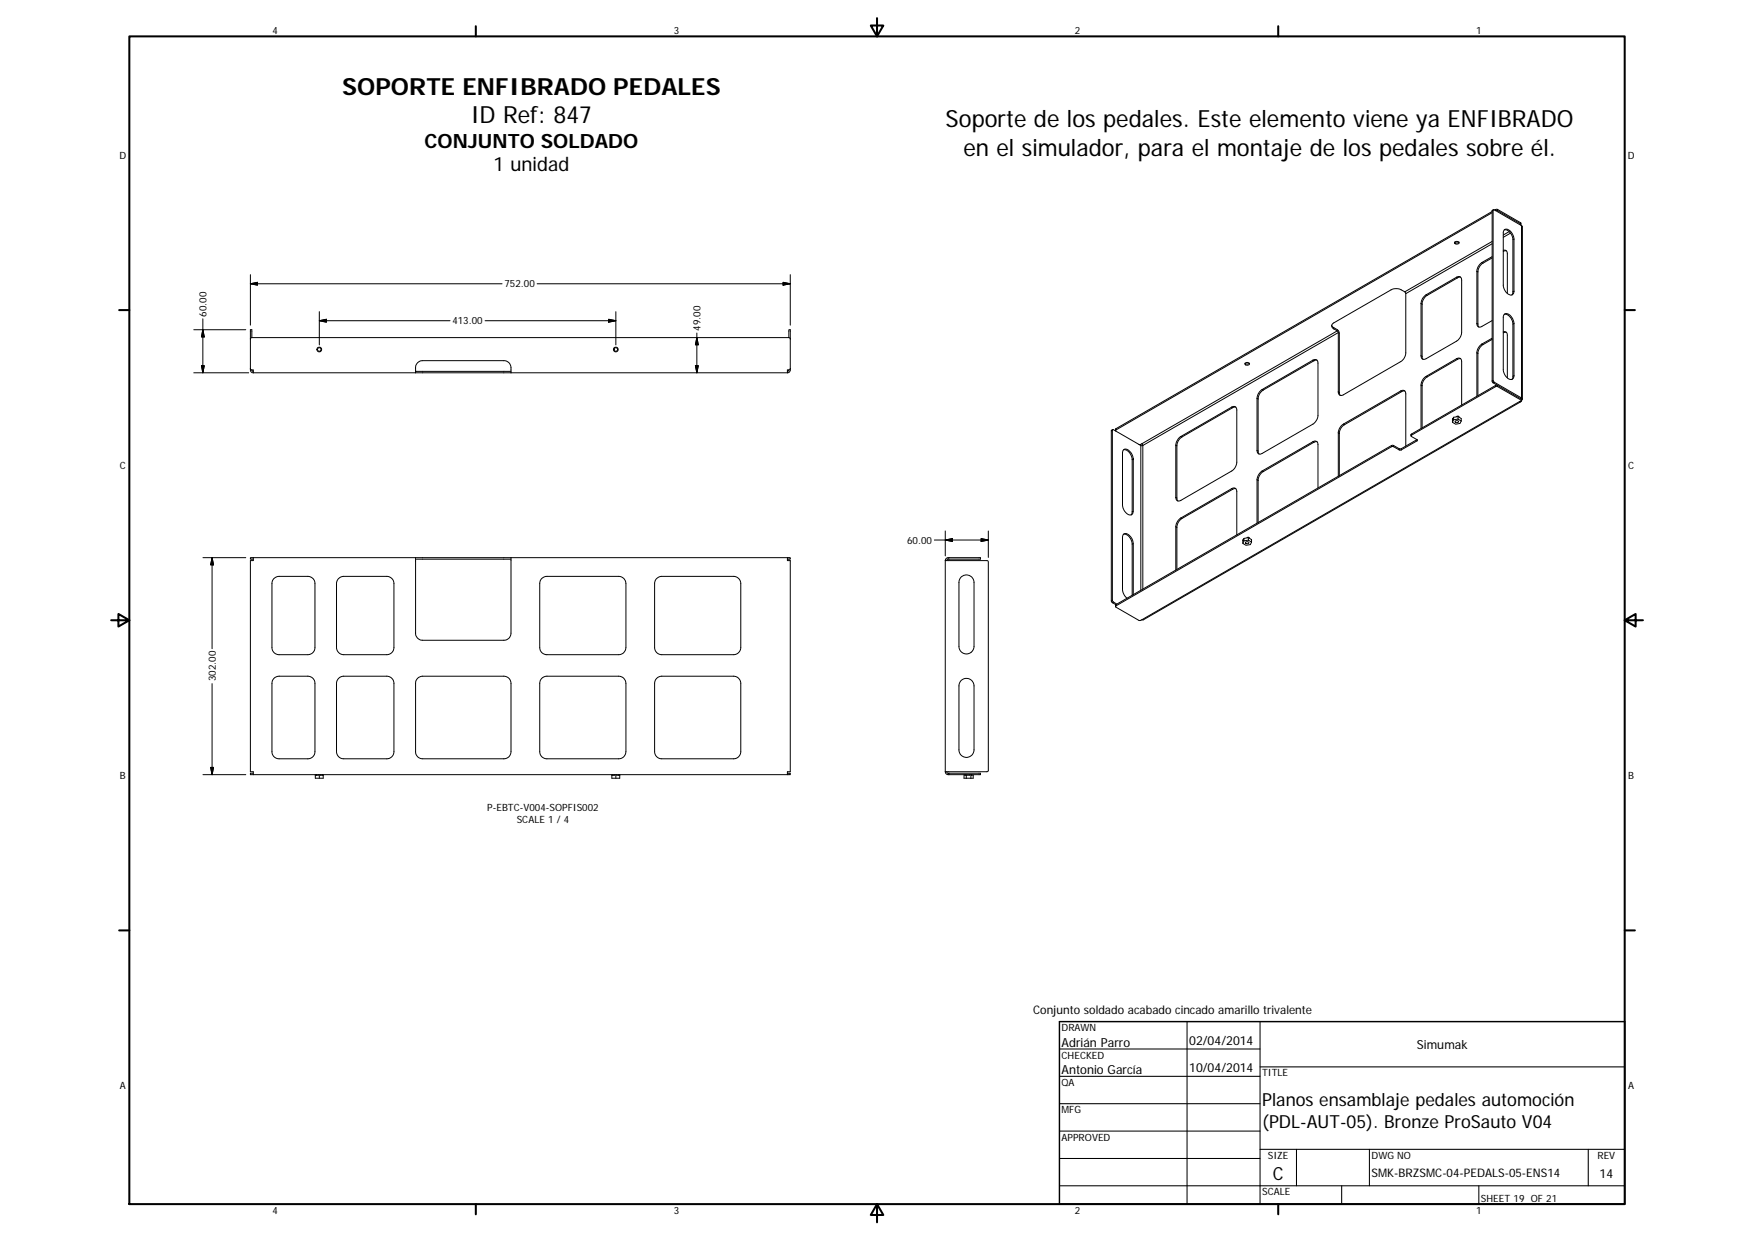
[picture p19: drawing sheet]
<svg xmlns="http://www.w3.org/2000/svg" width="594mm" height="420mm" viewBox="0 0 594 420" stroke-linecap="round" stroke-linejoin="round" font-family="sans-serif">
<defs><g id="words">
<g font-size="8">
<text x="115.9" y="32">SOPORTE ENFIBRADO PEDALES</text>
<text x="159.4" y="41.7">ID Ref: 847</text>
<text x="320.3" y="43.1">Soporte de los pedales. Este elemento viene ya ENFIBRADO</text>
<text x="326.3" y="52.7">en el simulador, para el montaje de los pedales sobre él.</text>
</g>
<g font-size="6.7">
<text x="143.8" y="50">CONJUNTO SOLDADO</text>
<text x="167.2" y="58.1">1 unidad</text>
</g>
<g font-size="6.1">
<text x="427.5" y="374.4">Planos ensamblaje pedales automoción</text>
<text x="427.5" y="381.8">(PDL-AUT-05). Bronze ProSauto V04</text>
<text x="431.1" y="399.4">C</text>
</g>
<g font-size="4.2">
<text x="402.8" y="353.7">02/04/2014</text>
<text x="359.5" y="354.3">Adrián Parro</text>
<text x="479.9" y="355.1">Simumak</text>
<text x="359.5" y="363.6">Antonio García</text>
<text x="402.8" y="363">10/04/2014</text>
<text x="541.8" y="398.7">14</text>
</g>
<g font-size="4">
<text x="349.9" y="343.2">Conjunto soldado acabado cincado amarillo trivalente</text>
<text x="464.5" y="398.5">SMK-BRZSMC-04-PEDALS-05-ENS14</text>
</g>
<g font-size="3.4">
<text x="92.3" y="11.3">4</text>
<text x="228.2" y="11.3">3</text>
<text x="364.1" y="11.3">2</text>
<text x="499.9" y="11.3">1</text>
<text x="40.4" y="53.7">D</text>
<text x="551.4" y="53.7">D</text>
<text x="170.9" y="97.3">752.00</text>
<text x="69.9" y="107.2" transform="rotate(-90 69.9 107.2)">60.00</text>
<text x="153.2" y="109.8">413.00</text>
<text x="237.3" y="112" transform="rotate(-90 237.3 112)">49.00</text>
<text x="40.6" y="158.7">C</text>
<text x="551.5" y="158.7">C</text>
<text x="307.3" y="184.1">60.00</text>
<text x="73.1" y="230.7" transform="rotate(-90 73.1 230.7)">302.00</text>
<text x="40.6" y="263.7">B</text>
<text x="551.5" y="263.7">B</text>
<text x="165" y="274.4">P-EBTC-V004-SOPFIS002</text>
<text x="175" y="278.5">SCALE 1 / 4</text>
<text x="359.5" y="349.1">DRAWN</text>
<text x="359.5" y="358.4">CHECKED</text>
<text x="427.5" y="364.4">TITLE</text>
<text x="40.6" y="368.7">A</text>
<text x="359.5" y="367.7">QA</text>
<text x="551.5" y="368.7">A</text>
<text x="359.5" y="376.9">MFG</text>
<text x="359.5" y="386.2">APPROVED</text>
<text x="429.4" y="392.4">SIZE</text>
<text x="464.5" y="392.4">DWG NO</text>
<text x="541.1" y="392.3">REV</text>
<text x="427.5" y="404.7">SCALE</text>
<text x="501.6" y="406.8">SHEET 19 OF 21</text>
<text x="92.3" y="411.1">4</text>
<text x="228.2" y="411.1">3</text>
<text x="364.1" y="411.1">2</text>
<text x="499.9" y="411.1">1</text>
</g>
</g></defs>
<g fill="none" stroke="#000" stroke-width=".34">
<path d="M505.4 72l-127.5 73.6M505.4 71.6l-127.5 73.6M505.4 71.4v57.6M505.7 71.2l-.3 .2M505.7 71.2l.4-.2 9.2 5.4M505.7 71.2v57.6M505.8 71l-.4 .4M506.6 70.9l-.4 .2M506.6 70.9h.7M506.6 70.9v.4h.7M507.3 70.9l7.7 4.5M507.3 71.3l7.7 4.5"/>
<path d="M507.3 70.9v.4M509.5 77.8a3.2 3.2 0 0 1 2.9 3.3v17.7M511.1 78.4l-1.9 1.2M511.6 78.9l-2.4 1.4M515 75.4l.1 .6M515 75.8v.4M515 75.4v.4M515.3 76.4l.3 .4v58.4M515.3 76.4v58.3M84.8 96.1l2.4-.5v.9zM84.8 96.1h85.2M84.8 93v17.1"/>
<path d="M181.9 96.1h85.8M265.2 95.6l2.5 .5-2.5 .4zM267.7 93v17.1M475.8 98.8l-2.1-1-2 .1-20 11.4a1.07 1.07 0 0 0-.7 1 1.07 1.07 0 0 0 .7 1M475.8 98.8l.3 .6M476.1 99.4v20.1l-.5 1.8-.9 1-19.7 11.4a1.04 1.04 0 0 1-1.2 .1 1.04 1.04 0 0 1-.5-1.1M483 99.8l-1.1 1.1-.6 1.9M483 99.8l.4 .2M492.7 82l.6 .3 .9-.3M492.7 81.9l.3-.1a.62 .62 0 0 1 .8-.1 .62 .62 0 0 1 .2 .8l-.2 .1a.66 .66 0 0 1-.8 .1 .66 .66 0 0 1-.3-.8zM493.3 93.9a1.04 1.04 0 0 1 1.3-.2 1.04 1.04 0 0 1 .5 1.1v17.7l-.3 1.2-1.5 1.8-10.3 5.9a1.04 1.04 0 0 1-1.2 .2 1.04 1.04 0 0 1-.5-1.1M493.3 93.9l.4 .2"/>
<path d="M493.3 93.9l-10.3 5.9M493.7 94.1l-10.3 5.9M494.7 93.9l-1 .2M500.2 91.9v17.6M500.2 91.9l.4 .2M500.6 92.1v17.6M501.9 88.9l-1.3 1.4-.4 1.6M501.9 88.9l.4 .2M502.3 89.1l-1.1 1.1-.6 1.9M505.4 82.5l-29.3 16.9M505.4 87.3l-3.1 1.8M505.4 86.9l-3.5 2"/>
<path d="M505.4 81.7l-29.6 17.1M509.2 84.8a1 1 0 0 1 1 .1 1 1 0 0 1 .3 1v13.4M510.2 84.9l-1 .2M512.4 98.8l-.3 1M512.8 81l-.2-1.1a2.39 2.39 0 0 0-3.1-2l-.3 .7v17.9a3.2 3.2 0 0 0 2.9 3.3l.5-.4 .2-.8M512.8 81v17.6M512.8 81l-.4 .1M512.8 98.6l-.4 .2M65.6 111.6h17.6M68.7 111.6l.5 2.5h-1zM68.7 107.9v18.3M85.3 114.3h181.9"/>
<path d="M85.3 114.3l-.5 .5M85.3 114.3v-2.7h-.5v13.7l.4 .7 .6 .2M108.2 108.6l2.4-.5v1zM108.2 108.6h44.2M108.2 105.5v11.3M164.3 108.6h44.3M206.2 108.1l2.4 .5-2.4 .5zM208.6 105.5v11.3M236 112.8v13.4M236 114.3l.5 2.4h-1zM267.2 114.3v-2.7h.5v13.7l-.4 .7-.6 .2M267.2 114.3l.5 .5"/>
<path d="M451.1 110.1l.6 .8M451.7 110.9l1.5 1 .4 .9v20.1M451.7 110.9v.4M451.7 111.3l1.2 .7M452.9 112l-66.1 38.2M452.9 112l.4 .6M453.3 112.6l-66.2 38.2M453.3 112.6v20.1M481.3 102.8v17.7M481.3 102.8l.4 .2M481.7 103v17.6M483.4 100l-1.3 1.5-.4 1.5"/>
<path d="M500.2 119.5v14.7M500.2 109.5l.4 .2M500.2 119.5l.4 .2M500.6 119.7v14.3M500.6 109.7l.3 1M501.9 116.5l.4 .2M501.9 116.5l-1.3 1.4-.4 1.6M502.3 116.7l-1.1 1.1-.6 1.9M505.4 108.5l-3.5 2a1.02 1.02 0 0 1-1.2 .1 1.02 1.02 0 0 1-.5-1.1M505.4 114.9l-3.1 1.8M505.4 114.5l-3.5 2M509.2 112.4a1 1 0 0 1 1 .1 1 1 0 0 1 .3 1v14.5"/>
<path d="M509.5 106.4a3.2 3.2 0 0 1 2.9 3.3v18l-.3 .8M510.2 112.5l-1 .2M512.8 109.5a3 3 0 0 0-3.2-3.2l-.4 .8v18.7a2.74 2.74 0 0 0 3.1 2.6l.5-1.2M512.8 109.5v17.7M512.8 109.5l-.4 .2M65.6 126.2h18.6M68.2 123.8h1l-.5 2.4zM84.8 124.8l.5 .5M85.3 125.3l.5 .4M85.3 125.3h.5v.9M85.8 126.2h55M140.8 125.7h32.3"/>
<path d="M173.1 126.2h-32.3M173.1 126.2v-.2a2.93 2.93 0 0 0-2.5-3.9h-27.4a2.78 2.78 0 0 0-2.4 3.8v.3M173.1 126.2h93.6M235.5 123.8h1l-.5 2.4zM267.2 125.3h-.5v.9M267.2 125.3l-.5 .4M267.7 124.8l-.5 .5M417.2 137.8l.3 .2M417.2 137.8l-17.2 10M417.2 137.8a1.06 1.06 0 0 1 1.2-.1 1.06 1.06 0 0 1 .5 1.1v17.7l-.8 2.1-.7 .7-17.4 10.1a1.05 1.05 0 0 1-1.3 .1 1.05 1.05 0 0 1-.5-1.1M417.5 138l-17.2 10M418.5 137.8l-1 .2"/>
<path d="M421.7 123l.6 .3 .8-.3M421.7 123a.77 .77 0 0 1 .9-.3 .77 .77 0 0 1 .5 .7l-.5 .2a.6 .6 0 0 1-.7 0 .6 .6 0 0 1-.2-.6zM425.8 134.9l.3 .2M425.8 134.9v17.6M426.1 135.1v17.6M427.5 131.9l-1.3 1.4-.4 1.6M427.5 131.9l.3 .2M427.8 132.1l-1.1 1.1-.6 1.9M444.7 121.9a1.05 1.05 0 0 1 1.2-.1 1.05 1.05 0 0 1 .5 1.1v17.7l-.4 1.6-1.1 1.2-17.4 10.1a1.06 1.06 0 0 1-1.2 .1 1.06 1.06 0 0 1-.5-1.1M444.7 121.9l.3 .3M444.7 121.9l-17.2 10M445 122.2l-17.2 9.9"/>
<path d="M446 121.9l-1 .3M453.3 132.7l.3 .2M453.6 132.9l.4 1M474.4 132.4a1.04 1.04 0 0 1 1.2-.2 1.04 1.04 0 0 1 .5 1.1v17.7M474.4 132.4l.4 .2M474.4 132.4l-19.4 11.2M474.8 132.6l-19.4 11.2M475.8 132.4l-1 .2M481.3 120.5l.4 .1M481.3 130.4v14.7M481.3 130.4l.4 .2M481.7 130.6v14.3"/>
<path d="M481.7 120.7l.3 .9M483 127.4l-1.1 1.1-.6 1.9M483 127.4l.4 .2M483.4 127.6l-1.3 1.4-.4 1.6M493.3 121.4a1.05 1.05 0 0 1 1.3-.1 1.05 1.05 0 0 1 .5 1.1v14.7M493.3 121.4l.4 .2M493.3 121.4l-10.3 6M493.7 121.6l-10.3 6M494.7 121.4l-1 .2M505.4 129l.3 .6M505.7 128.8l-.3 .2M505.7 129.6l9.6 5.6v.4"/>
<path d="M505.7 128.8l.4 .6M506.1 129.4l-.4 .2M506.1 129.4l9.2 5.3M506.6 130.9h.7M506.6 130.5h.7v.4M506.6 130.9l-28.6 16.5M506.6 130.5l-28.6 16.5M506.6 130.5v.4M507.3 130.9l8 4.7M512.8 127.2l-.4 .2M514.7 136l.6-.4-.2 .4zM514.7 136l-127.9 73.8"/>
<path d="M515.1 136l-127.9 73.9-.4-.1M515.3 134.7l-.3 .3M515.3 134.7l.3 .4-.3 .5M376.4 145.9v57.6M376.8 145.7l-.4 .2M376.8 145.7l.3-.2 9.3 5.3M376.8 145.7v57.6M376.9 145.5l-.5 .4M377.9 145.6v.4M377.9 145.2l-.1 .6M377.9 145.2v.4M380.4 152.5a1.55 1.55 0 0 1 2.5 .6l.7 1.3 .2 1v17.7a1.28 1.28 0 0 1-1 1.3 1.28 1.28 0 0 1-1.4-.8l-1-1.6-.2-1z"/>
<path d="M380.6 152.3a3.2 3.2 0 0 1 2.9 3.3M383.5 155.6v17.7M383.8 155.4l-.3 .2M386.4 150.8h.7M386.4 150.8v49.1M386.8 150.2l-.7 .3h-.4M386.8 150.2l.3 .6M387.1 150.8v48.7M398.2 150.7l.4 .2M398.2 150.7v17.7M398.6 150.9v17.7M400 147.8l-1.1 1.1-.7 1.8"/>
<path d="M400 147.8l.3 .2M400.3 148l-1.3 1.4-.4 1.5M425.8 152.5l.3 .2M426.1 152.7l.3 1M427.5 159.5l-1.3 1.4-.4 1.5M427.5 159.5l.3 .2M427.8 159.7l-1.1 1.1-.6 1.8M444.7 149.5a1.06 1.06 0 0 1 1.2-.1 1.06 1.06 0 0 1 .5 1.1v14.7M444.7 149.5l.3 .2M444.7 149.5l-17.2 10M445 149.7l-17.2 10M446 149.5l-1 .2"/>
<path d="M453.3 146.6l.3 .2M453.3 146.6v14.7M453.6 146.8v14.3M455 143.6l-1.3 1.4-.4 1.6M455 143.6l.4 .2M455.4 143.8l-1.2 1.1-.6 1.9M471.3 151.2h.7M471.3 150.8v.4M471.3 151.2l-93.4 53.9M471.3 150.8l-93.4 53.9M471.3 150.8h.7M472 150.8v.4"/>
<path d="M472 150.8l1.9 1.1M472 151.2l1.9 1.1M473.9 152.3h.7M473.9 151.9v.4M473.9 151.9h.7M474.6 151.9v.4M478 147.4v.4l1.9 1M478 147l-.1 .6M478 147v.4M479.9 148.8v.5M479.9 148.8l-5.3 3.1M479.9 149.3l-5.3 3"/>
<path d="M492 141.8h.1M492 141.8l-.1 1.2M492.3 142.1l-.4 .9 1.1 .6 1.5-.2 .4-.9M492.3 141.3l-.3 .5M492.3 141.3v.8M492.9 142.6l.1-.1a.49 .49 0 0 1 .7-.2 .49 .49 0 0 1 .2 .7 .57 .57 0 0 1-.7 .1 .57 .57 0 0 1-.3-.5zM493.8 140.9v1M493.8 140.9l1.1 .8v.8M493.8 141.9l1.1 .6M493.8 140.9l-1.5 .4M493.8 141.9l-1.5 .2M320.2 179.8v8.4"/>
<path d="M334.7 179.8v8.9M383.5 173.3l-.4 1M383.8 173.1l-.3 .2M398.2 178.4v14.6M398.2 178.4l.4 .1M398.2 168.4l.4 .2M398.6 168.6l.3 1M398.6 178.5v14.3M400 175.4l-1.1 1.1-.7 1.9M400 175.4l.3 .2M400.3 175.6l-1.3 1.4-.4 1.5M417.2 165.4l-17.2 10"/>
<path d="M417.2 165.4l.3 .3M417.2 165.4a1.06 1.06 0 0 1 1.2-.1 1.06 1.06 0 0 1 .5 1.1v14.7M417.5 165.7l-17.2 9.9M418.5 165.4l-1 .3M425.8 162.4l.3 .2M425.8 162.4v14.7M426.1 162.6v14.4M68.7 188.8h14.5M71.8 188.8v30.8M71.8 188.8l.5 2.4h-1zM85.8 188.8v.1a.61 .61 0 0 1-.1 .7 .61 .61 0 0 1-.7 .2h-.2l.1 71.5a.61 .61 0 0 1 .7 0 .61 .61 0 0 1 .2 .7v.3M92.7 196l1.5-.8 10.1-.1a2.45 2.45 0 0 1 2.4 2.5v21.6a2.4 2.4 0 0 1-2.4 2.5h-9.8a2.41 2.41 0 0 1-2.4-2.5v-21.6z"/>
<path d="M114.6 196l.8-.6 1-.3h14.6a2.48 2.48 0 0 1 2.4 2.5v21.6a2.44 2.44 0 0 1-2.4 2.5h-14.6a2.48 2.48 0 0 1-2.4-2.5v-21.6zM140.8 188.8h32.3M140.8 189.3h32.3M140.8 188.8h-56v.5h1M173.1 188.8h94.6v.5h-1M173.1 188.8v25.6a2.37 2.37 0 0 1-2.5 2.4h-27.4a2.37 2.37 0 0 1-2.4-2.4v-25.6M183.4 196l.8-.6 1-.3h24.3a2.48 2.48 0 0 1 2.5 2.5v21.6a2.48 2.48 0 0 1-2.5 2.5h-24.3a2.41 2.41 0 0 1-2.4-2.5v-21.6zM222.3 196l.8-.6 1-.3h24.4a2.52 2.52 0 0 1 2.4 2.5v21.6a2.48 2.48 0 0 1-2.4 2.5h-24.4a2.44 2.44 0 0 1-2.4-2.5v-21.6zM266.7 188.8v.1a.61 .61 0 0 0 0 .7 .61 .61 0 0 0 .8 .2h.2l-.1 71.5a.6 .6 0 0 0-.8 0 .6 .6 0 0 0-.1 .7v.3M316.5 182.8h18.2M320.2 189.8h14.1l.4 .5v70.6l-.4 .4h-14.1M320.2 189.8v71.5"/>
<path d="M320.2 182.8l2.4-.4v.9zM321.1 188.8l-.7 .4-.2 .6M321.1 189.3l-.5 .5M321.1 188.8h11v.5h-11zM325.5 195.5a2.57 2.57 0 0 1 2.8-.7 2.57 2.57 0 0 1 1.6 2.4v21.7a2.55 2.55 0 0 1-2.6 2.5 2.55 2.55 0 0 1-2.5-2.5v-21.7zM332.3 182.4l2.4 .4-2.4 .5zM380.6 180.8a3.2 3.2 0 0 1 2.9 3.4M383.5 184.2v17.3M383.8 184l-.3 .2M421 182.8h.1M421 182.8l-.1 1.2M421.3 183.1l-.4 .9 1.1 .6 1.5-.2 .4-.9"/>
<path d="M421.3 182.3l-.3 .6v-.1M421.3 182.3v.8M421.9 183.6a.53 .53 0 0 1 .6-.3 .53 .53 0 0 1 .3 .7 .57 .57 0 0 1-.6 .1 .57 .57 0 0 1-.3-.5zM422.8 181.9v1M422.8 181.9l1.1 .8v.8M422.8 182.9l1.1 .6M422.8 181.9l-1.5 .4M422.8 182.9l-1.5 .2M376.4 203.5l.4 .5M376.8 203.3l-.4 .2M376.8 204l1.1 .7M376.8 203.3l.3 .5"/>
<path d="M377.1 203.8l-.3 .2M377.1 203.8l1.2 .8M377.9 205.1v.4l7.8 4.5 1.1-.2M377.9 204.7v.4M377.9 204.7l-.1 .6M383.8 201.4v-17.4a3.3 3.3 0 0 0-2.9-3.3l-.5 .4-.2 .8v17.7l.5 1.6 1.1 1.3M71.8 231.5v30.8M92.7 229.8l1.5-.8 10.1-.1a2.41 2.41 0 0 1 2.4 2.5v23.1a2.37 2.37 0 0 1-2.4 2.4h-9.8a2.37 2.37 0 0 1-2.4-2.4v-23.1zM114.8 229.5l1.6-.6h14.6a2.44 2.44 0 0 1 2.4 2.5v23.1a2.41 2.41 0 0 1-2.4 2.4h-14.6a2.44 2.44 0 0 1-2.4-2.4v-23.1l.2-1zM141.6 229.5l1.6-.6h27.4a2.41 2.41 0 0 1 2.5 2.5v23.1a2.37 2.37 0 0 1-2.5 2.4h-27.4a2.37 2.37 0 0 1-2.4-2.4v-23.1l.1-1zM183.4 229.8l.8-.6 1-.3h24.3a2.44 2.44 0 0 1 2.5 2.5v23.1a2.45 2.45 0 0 1-2.5 2.4h-24.3a2.37 2.37 0 0 1-2.4-2.4v-23.1zM222.6 229.5l1.5-.6h24.4a2.48 2.48 0 0 1 2.4 2.5v23.1a2.45 2.45 0 0 1-2.4 2.4h-24.4a2.4 2.4 0 0 1-2.4-2.4v-23.1l.2-1z"/>
<path d="M325.5 230.5a2.57 2.57 0 0 1 2.8-.7 2.57 2.57 0 0 1 1.6 2.4v21.7a2.55 2.55 0 0 1-2.6 2.5 2.55 2.55 0 0 1-2.5-2.5v-21.7zM71.3 259.8h1l-.5 2.5zM68.7 262.3h14.5M106.8 262.3v1.2h2.7v-1.2M107.1 262.3v.1M107.2 262.3v.1M107.8 262.3l-1 .1M108.2 262.3v1.2M108.5 262.3l1 .1M109.1 262.3v.1M207.2 262.3v1.2h2.7v-1.2M207.6 262.3v.1"/>
<path d="M208.2 262.3l-1 .1M208.6 262.3v1.2M208.9 262.3l1 .1M209.6 262.3l-.1 .1M266.7 261.8h1v.5h-182.9v-.5h1M320.2 261.3l.2 .6 .7 .4M320.6 261.3l.5 .5M321.1 261.8h11v.5h-11zM326.7 262.3h1.8M327.1 262.3v.1M327.3 262.4v1.1M328.8 262.3v1.2"/>
<path d="M329 262.3l.6 .1v1.1h-3.1v-1.2"/>
<circle cx="108.1" cy="118.3" r=".61"/>
<circle cx="108.1" cy="118.3" r=".8"/>
<circle cx="208.6" cy="118.3" r=".81"/>
<circle cx="208.6" cy="118.3" r=".6"/>
</g>
<g fill="none" stroke="#000" stroke-width=".69">
<path d="M43.8 12.3h506.5v395.4h-506.5zM161.2 8.9v3.4M297 6.1v6.2l-2.1-3.7h4.3l-2.2 3.7M432.9 8.9v3.4M40.4 105h3.4M550.3 105h3.4M37.6 210h6.2l-3.7-2.1v4.2l3.7-2.1M550.3 210l3.7 2.1v-4.2l-3.7 2.1h6.2M40.4 315h3.4M550.3 315h3.4M161.2 407.7v3.4M297 407.7l2.2 3.7h-4.3l2.1-3.7v6.1"/>
<path d="M432.9 407.7v3.4"/>
</g>
<g fill="none" stroke="#000" stroke-width=".36">
<path d="M358.8 355.2h68M402.1 345.9v61.8M426.8 345.9v61.8M358.8 364.4h68M358.8 373.7h68M426.8 361.2h123.5M358.8 382.9h68M358.8 392.2h68M426.8 389.1h123.5M439.1 389.1v12.4M463.8 389.1v12.4M537.9 389.1v12.4"/>
<path d="M358.8 401.5h191.5M454.4 401.5v6.2M500.9 401.5v6.2"/>
</g>
<path d="M358.8 345.9h191.5v61.8h-191.5z" fill="none" stroke="#000" stroke-width=".48"/>
<path d="M84.8 96.1l2.4-.5v.9zM265.2 95.6l2.5 .5-2.5 .4zM68.7 111.6l.5 2.5h-1zM108.2 108.6l2.4-.5v1zM206.2 108.1l2.4 .5-2.4 .5zM236 114.3l.5 2.4h-1zM68.2 123.8h1l-.5 2.4zM235.5 123.8h1l-.5 2.4zM71.8 188.8l.5 2.4h-1zM320.2 182.8l2.4-.4v.9zM332.3 182.4l2.4 .4-2.4 .5zM71.3 259.8h1l-.5 2.5z" fill="#000" stroke="#000" stroke-width=".34"/>
<use href="#words"/>
</svg>
